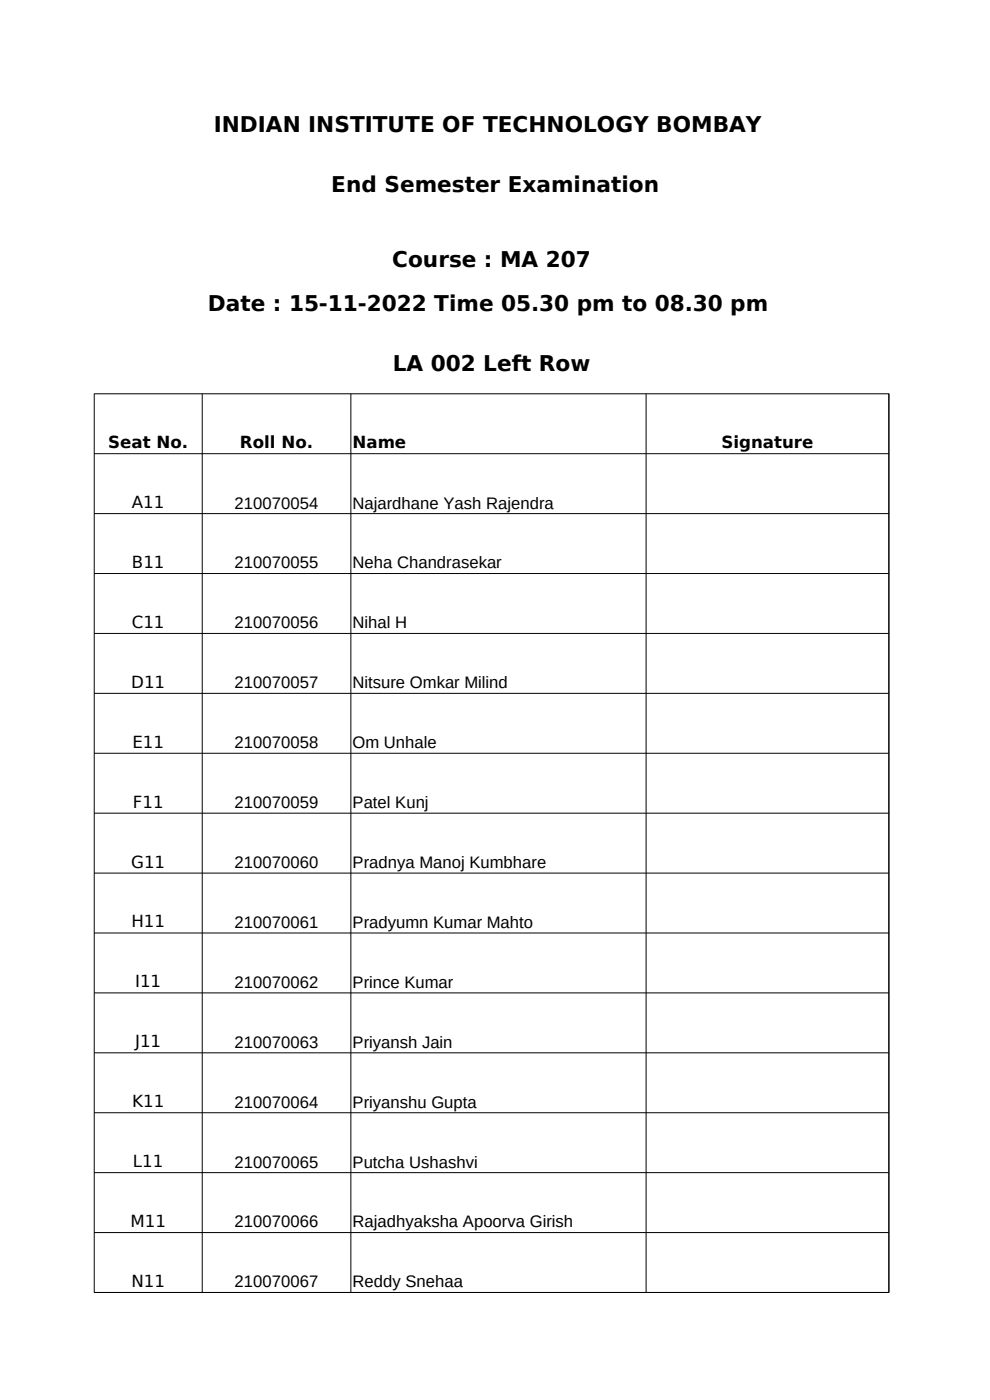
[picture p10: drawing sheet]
<svg xmlns="http://www.w3.org/2000/svg" width="210mm" height="297mm" viewBox="0 0 210 297" stroke-linecap="round" stroke-linejoin="round" font-family="sans-serif">
<defs><g id="words">
<g font-size="4.6">
<text x="45.4" y="27.9">INDIAN INSTITUTE OF TECHNOLOGY BOMBAY</text>
<text x="70.3" y="40.6">End Semester Examination</text>
<text x="83.2" y="56.7">Course : MA 207</text>
<text x="44.1" y="66.1">Date : 15-11-2022 Time 05.30 pm to 08.30 pm</text>
<text x="83.3" y="78.8">LA 002 Left Row</text>
</g>
<g font-size="3.5">
<text x="23" y="95.1">Seat No.</text>
<text x="50.9" y="95.1">Roll No.</text>
<text x="74.8" y="95.1">Name</text>
<text x="153.1" y="95.1">Signature</text>
<text x="28" y="107.8">A11</text>
<text x="49.8" y="107.9">210070054</text>
<text x="74.8" y="107.9">Najardhane Yash Rajendra</text>
<text x="28" y="120.5">B11</text>
<text x="49.8" y="120.6">210070055</text>
<text x="74.8" y="120.6">Neha Chandrasekar</text>
<text x="27.9" y="133.2">C11</text>
<text x="49.8" y="133.3">210070056</text>
<text x="74.8" y="133.3">Nihal H</text>
<text x="27.8" y="145.9">D11</text>
<text x="49.8" y="146">210070057</text>
<text x="74.8" y="146">Nitsure Omkar Milind</text>
<text x="28.1" y="158.6">E11</text>
<text x="49.8" y="158.7">210070058</text>
<text x="74.8" y="158.7">Om Unhale</text>
<text x="28.2" y="171.3">F11</text>
<text x="49.8" y="171.4">210070059</text>
<text x="74.8" y="171.4">Patel Kunj</text>
<text x="27.8" y="184">G11</text>
<text x="49.8" y="184.2">210070060</text>
<text x="74.8" y="184.2">Pradnya Manoj Kumbhare</text>
<text x="27.9" y="196.7">H11</text>
<text x="49.8" y="196.9">210070061</text>
<text x="74.8" y="196.9">Pradyumn Kumar Mahto</text>
<text x="28.7" y="209.4">I11</text>
<text x="49.8" y="209.6">210070062</text>
<text x="74.8" y="209.6">Prince Kumar</text>
<text x="28.7" y="222.1">J11</text>
<text x="49.8" y="222.3">210070063</text>
<text x="74.8" y="222.3">Priyansh Jain</text>
<text x="28.1" y="234.9">K11</text>
<text x="49.8" y="235">210070064</text>
<text x="74.8" y="235">Priyanshu Gupta</text>
<text x="28.2" y="247.6">L11</text>
<text x="49.8" y="247.7">210070065</text>
<text x="74.8" y="247.7">Putcha Ushashvi</text>
<text x="27.7" y="260.3">M11</text>
<text x="49.8" y="260.4">210070066</text>
<text x="74.8" y="260.4">Rajadhyaksha Apoorva Girish</text>
<text x="27.9" y="273">N11</text>
<text x="49.8" y="273.1">210070067</text>
<text x="74.8" y="273.1">Reddy Snehaa</text>
</g>
</g></defs>
<g fill="none" stroke="#000" stroke-width=".21">
<path d="M20 96.3h168.6M42.9 83.5v190.7M74.4 83.5v190.7M137.1 83.5v190.7M20 109h168.6M20 121.7h168.6M20 134.4h168.6M20 147.1h168.6M20 159.8h168.6M20 172.5h168.6M20 185.2h168.6M20 197.9h168.6"/>
<path d="M20 210.6h168.6M20 223.4h168.6M20 236.1h168.6M20 248.8h168.6M20 261.5h168.6M20 274.2h168.6M20 274.2v-190.7h168.6v190.7"/>
</g>
<use href="#words"/>
</svg>
